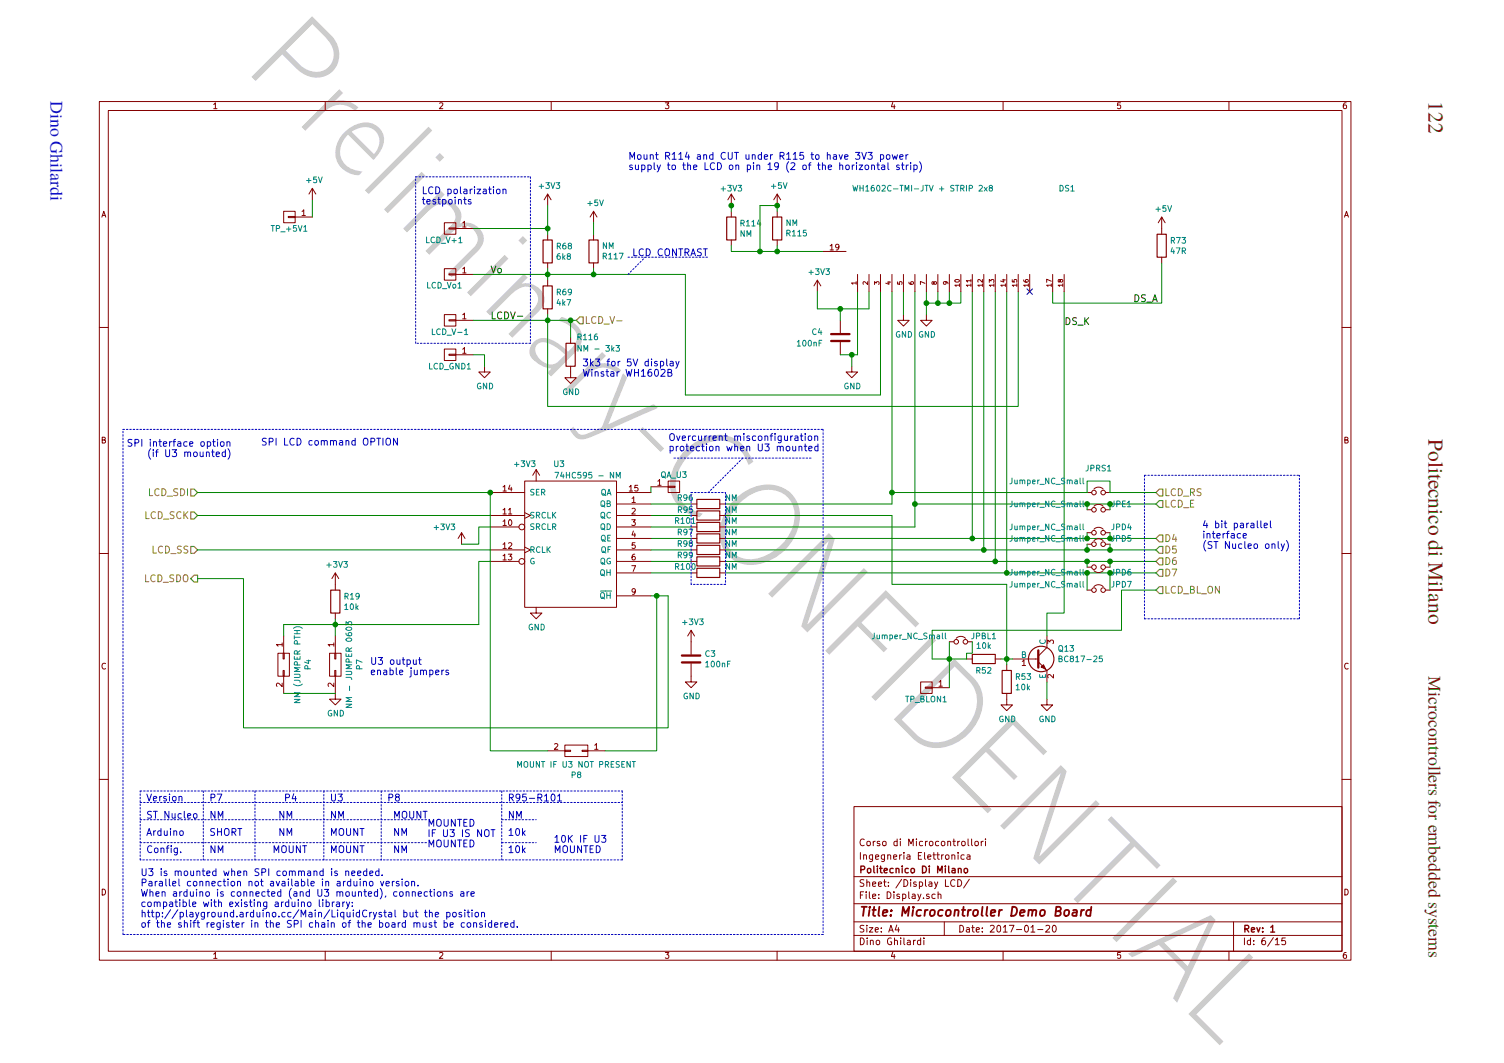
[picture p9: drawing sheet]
<svg xmlns="http://www.w3.org/2000/svg" width="297mm" height="210mm" viewBox="0 0 297 210" stroke-linecap="round" stroke-linejoin="round" font-family="sans-serif">
<defs><g id="words">
<text font-size="25.2" fill="#ccc" x="47.8" y="13.4" transform="rotate(45 47.8 13.4)">Preliminary-CONFIDENTIAL</text>
<text font-size="9.3" fill="#008400" x="55.8" y="44">al</text>
<text font-size="7.7" fill="#840000" x="134.2" y="129.8">1c3</text>
<text font-size="5.6" fill="#008400" x="94.4" y="73.2">::1</text>
<g font-size="4.2" fill="#231f20">
<text x="282.1" y="20" transform="rotate(90 282.1 20)">122</text>
<text x="282.1" y="86.8" transform="rotate(90 282.1 86.8)">Politecnico di Milano</text>
</g>
<text font-size="3.5" fill="#1616ee" x="10" y="20" transform="rotate(90 10 20)">Dino Ghilardi</text>
<text font-size="3.5" fill="#231f20" x="282.1" y="133.5" transform="rotate(90 282.1 133.5)">Microcontrollers for embedded systems</text>
<text font-size="3.2" fill="#0000c2" x="97.8" y="168.3">__i-10k___ -----~-?.~-~~~-~------i</text>
<text font-size="3" fill="#840000" x="170" y="181.3">Title: Mlcrocontroller Demo Board</text>
<text font-size="2.8" fill="#0000c2" x="87.6" y="168.3">u</text>
<text font-size="2.6" fill="#0000c2" x="75.8" y="161.9">___M_Q_UHTM</text>
<text font-size="2.4" fill="#840000" x="245.7" y="184.4">Rev: 1</text>
<text font-size="2.3" fill="#008484" x="160.8" y="106.7">-+-----+-----++-t-r./1!1&quot;&quot;&quot;,cl/c!fm,~&gt;z-i~PB,,-t-&lt;(]D4</text>
<text font-size="2.3" fill="#840000" x="169.9" y="172.7">Polltecnlco DI Milano</text>
<g font-size="2.1" fill="#0000c2">
<text x="55.2" y="165.4">NM</text>
<text x="77.9" y="165.4">NM</text>
</g>
<g font-size="2" fill="#0000c2">
<text x="124.3" y="33.6">supply to the LCD on</text>
<text x="124.3" y="31.6">Mount R114 and CUT under R115 to have 3V3 power</text>
<text x="147.5" y="33.6">pin 19 {2 of the horizontal strip)</text>
<text x="83.3" y="40.3">testpoints</text>
<text x="83.5" y="38.3">LCD polarization</text>
<text x="115.1" y="72.4">3k3 for 5V display</text>
<text x="115.1" y="74.4">Winstar WH1602B</text>
<text x="25.2" y="88.3">SPI interface option</text>
<text x="51.7" y="88">SPI</text>
<text x="56.1" y="88">LCD command OPTION</text>
<text x="132.2" y="89.1">protection when</text>
<text x="149.6" y="89.1">U3 mounted</text>
<text x="29.3" y="90.3">{if U3 mounted)</text>
<text x="237.6" y="104.3">4 bit parallel</text>
<text x="237.6" y="109.1">{ST Nucleo only)</text>
<text x="73.3" y="131.4">U3 output</text>
<text x="73.2" y="133.4">enable jumpers</text>
<text x="28.3" y="158.2">_Version_____ ;</text>
<text x="29" y="165.4">Arduino</text>
<text x="41.5" y="165.4">SHORT</text>
<text x="65.4" y="165.4">MOUNT</text>
<text x="84.6" y="165.4">IF U3 IS NOT</text>
<text x="86.2" y="167.9">O NTED _____</text>
<text x="100.4" y="165.4">10k</text>
<text x="118.8" y="166">3</text>
<text x="28" y="173.1">U3 is mounted when</text>
<text x="50.3" y="173.1">SPI command is needed.</text>
<text x="27.8" y="177.2">When</text>
<text x="27.9" y="179.2">compatible with</text>
<text x="28" y="175.2">Parallel connection</text>
<text x="34.1" y="177.2">arduino is connected</text>
<text x="45.3" y="179.2">existing</text>
<text x="49.1" y="175.2">not available in arduino version.</text>
<text x="54.2" y="179.2">arduino library:</text>
<text x="57" y="177.2">{and</text>
<text x="62.7" y="177.2">U3 mounted), connections</text>
<text x="90.9" y="177.2">are</text>
<text x="27.9" y="183.3">of the shift register in the SPI chain of the board</text>
<text x="28" y="181.3">http://playground.arduino.cc/Main/LiquidCrystal but the position</text>
<text x="81.7" y="183.3">must be considered.</text>
</g>
<g font-size="2">
<text x="224.1" y="59.7">OS</text>
<text x="210.4" y="64.2">DS_K</text>
</g>
<g font-size="2" fill="#008484">
<text x="84.7" y="73.2">LCD~ t~1</text>
<text x="118.8" y="97.9">QA</text>
<text x="103.8" y="102.4">&gt;5RCLK</text>
<text x="121.6" y="104.3">1--'-'------'~~</text>
<text x="141.8" y="104.3">Hi-M</text>
<text x="139.2" y="132.6">100nF</text>
<text x="108.8" y="151.7">IF</text>
</g>
<g font-size="2" fill="#848400">
<text x="28.7" y="102.4">LCD_SCK D---</text>
<text x="230.2" y="111.3">06</text>
<text x="230.2" y="113.9">07</text>
<text x="28.7" y="114.9">LCD_SDO &lt;&gt;---~</text>
<text x="230.2" y="117.2">LCD_BLON</text>
</g>
<g font-size="2" fill="#840000">
<text x="169.8" y="167.2">Corso di Microcontrollori</text>
<text x="169.8" y="169.9">lngegneria</text>
<text x="181.3" y="169.9">Elettronica</text>
<text x="169.8" y="177.7">File: Display.sch</text>
<text x="169.8" y="175.2">Sheet: /Display LCD/</text>
<text x="169.8" y="184.3">Size: A4</text>
<text x="189.4" y="184.2">Date: 2017-01-20</text>
<text x="169.8" y="186.8">Dino Ghi lardi</text>
<text x="245.6" y="186.8">Id: 6/15</text>
</g>
<text font-size="1.9" fill="#008484" x="160.4" y="66.2">C4</text>
<text font-size="1.9" fill="#0000c2" x="237.6" y="106.7">interface</text>
<g font-size="1.8" fill="#008484">
<text x="60.4" y="36.1">+5V</text>
<text x="106.4" y="37.3">+3V3</text>
<text x="116" y="40.7">+5V</text>
<text x="209.3" y="37.8">DS1</text>
<text x="228.2" y="41.8">+5V</text>
<text x="53.5" y="45.7">TP_+5V1</text>
<text x="231.2" y="50.2">47R</text>
<text x="231.3" y="48.2">R73</text>
<text x="85.3" y="66.1">LCD_V-1</text>
<text x="94.2" y="76.9">GND</text>
<text x="166.8" y="76.9">GND</text>
<text x="111.2" y="78">GND</text>
<text x="214.4" y="93.1">JPRS1</text>
<text x="104.7" y="97.9">SER</text>
<text x="85.6" y="104.8">+3V3</text>
<text x="118.6" y="102.2">QB</text>
<text x="118.6" y="111.3">QG</text>
<text x="104.4" y="124.6">GND</text>
<text x="135" y="138.2">GND</text>
<text x="197.3" y="142.7">GND</text>
<text x="205.3" y="142.7">GND</text>
<text x="102.2" y="151.7">MOUNT</text>
<text x="111.1" y="151.7">U3 NOT PRESENT</text>
<text x="112.9" y="153.8">P8</text>
</g>
<text font-size="1.8" fill="#0000c2" x="132.2" y="87.1">Overcurrent misconfiguration</text>
<text font-size="1.8" fill="#840000" x="99.3" y="97.5">1~4</text>
<g font-size="1.7" fill="#008484">
<text x="142.3" y="37.6">+3V3</text>
<text x="152.3" y="37.6">+5V</text>
<text x="157.3" y="68.5">100nF</text>
<text x="101.6" y="92.3">+3V3</text>
<text x="64.5" y="112.2">+3V3</text>
<text x="118.5" y="113.9">QH</text>
<text x="134.8" y="123.5">+3V3</text>
</g>
<text font-size="1.7" fill="#840000" x="124.7" y="113.4">7</text>
<g font-size="1.6" fill="#008484">
<text x="168.4" y="37.7">WH1602C-TMI-JTV +</text>
<text x="187.7" y="37.7">STRIP 2x8</text>
<text x="199.4" y="95.6">Jumper_NC_</text>
<text x="210.7" y="95.6">mall</text>
</g>
</g></defs>
<g fill="none" stroke="#840000" stroke-width=".2">
<path d="M19.6 20.1h247.2v169.5h-247.2zM21.4 21.8h243.6v166h-243.6zM42.2 20.6l.3-.3v1.2M42.2 21.5h.7M64.2 20.1v1.7M86.8 20.4l.5-.1 .2 .3-.7 .9h.7M108.9 20.1v1.7M131.4 20.3h.7l-.4 .4 .4 .1v.5l-.2 .2-.5-.2M153.5 20.1v1.7M176.3 20.2l-.3 .9h.8M176.6 20.7v.8M198.1 20.1v1.7"/>
<path d="M221.3 20.3h-.5l-.1 .5h.5l.1 .5-.2 .2-.4-.2M242.7 20.1v1.7M265.9 20.3h-.4l-.1 .3-.1 .6 .2 .3 .4-.2v-.5l-.4-.1-.2 .3M20.1 42.9l.4-1.2 .4 1.2M20.2 42.5h.6M265.5 42.9l.4-1.2 .4 1.2M265.6 42.5h.6M19.6 64.7h1.8M265 64.7h1.8M20.2 86.9l.5-.1v-.4l-.5-.1v1.2h.4l.2-.4-.2-.2M265.6 86.9l.5-.1 .1-.4-.6-.1v1.2h.5l.2-.4-.3-.2M19.6 109.3h1.8"/>
<path d="M265 109.3h1.8M20.8 131.1a.51 .51 0 0 0-.7 .4 .51 .51 0 0 0 .7 .5M204.5 130.1h.6M205.1 130.7l1.7 1.7M206.8 127.9l-1.7 1.7M266.3 131.1a.51 .51 0 0 0-.7 .4 .51 .51 0 0 0 .7 .5M19.6 153.9h1.8M168.7 159.3h96.3v28.5h-96.3zM265 153.9h1.8M20.2 175.6a.58 .58 0 0 1 .7 .6 .58 .58 0 0 1-.7 .5zM168.7 178.5h96.3M168.7 173.1h96.3"/>
<path d="M265.6 175.6a.58 .58 0 0 1 .7 .6 .58 .58 0 0 1-.7 .5zM42.2 188.4l.3-.3v1.1M42.2 189.2h.7M64.2 187.8v1.8M86.8 188.2l.5-.1 .2 .3-.7 .8h.7M108.9 187.8v1.8M131.4 188.1h.7l-.4 .4 .4 .1v.5l-.2 .1-.5-.1M153.5 187.8v1.8M168.7 184.7h96.3M168.7 182h96.3M176.3 188l-.3 .9h.8M176.6 188.5v.7"/>
<path d="M186.5 182v2.7M198.1 187.8v1.8M221.3 188.1h-.5l-.1 .5h.5l.1 .5-.2 .1-.4-.1M242.7 187.8v1.8M243.6 182v5.8M265.9 188.1h-.4l-.1 .3-.1 .6 .2 .2 .4-.1v-.5l-.4-.1-.2 .2"/>
</g>
<circle cx="205.6" cy="130.1" r="2.52" fill="none" stroke="#840000" stroke-width=".23"/>
<path d="M205.1 128.4v3.4" fill="none" stroke="#840000" stroke-width=".45"/>
<path d="M206.1 131.3l.4 .9-.9-.5z" fill="#840000"/>
<g fill="none" stroke="#840000" stroke-width=".2">
<path d="M108.2 38.3l-.7 1.2M108.8 39.5l-.6-1.2v2.3M87.8 53.1h2.2v2.2h-2.2zM87.8 44h2.2v2.3h-2.2zM88.7 54.1h1.3v.2h-1.3zM88.7 45h1.3v.2h-1.3zM90 54.2h3.4M90 45.1h3.4M91.4 53.1l.3-.3v1.1M91.4 44l.3-.3v1.1M91.4 53.9h.6M91.4 44.8h.6"/>
<path d="M108.2 46.3v1.1M108.2 51.9v1.2M108.2 55.3v1.2M161.4 55.3l-.7 1.2M162.1 56.5l-.7-1.2v2.3M229.4 42.9l-.6 1.1M229.4 50.8v1.1M230.1 44l-.7-1.1v3.4M87.8 62.1h2.2v2.3h-2.2zM87.8 68.9h2.2v2.3h-2.2zM88.7 63.1h1.3v.3h-1.3zM88.7 69.9h1.3v.3h-1.3z"/>
<path d="M90 63.3h3.4M90 70.1h3.4M91.4 62.1l.3-.3v1.2M91.4 68.9l.3-.3v1.2M91.4 63h.6M91.4 69.8h.6M108.2 61v1.1M166 63.3v2.4M166 67.6v2.5M168.2 72.3v1.2h1.2l-1.2 1.1-1.1-1.1h1.1M178.4 62.1v1.2h1.2l-1.2 1.1-1.1-1.1h1.1M183 62.1v1.2h1.1l-1.1 1.1-1.2-1.1h1.2"/>
<path d="M96.8 97.3h6.8M103.6 95h18.2v24.9h-18.2zM105.9 92.7l-.7 1.2M106.6 93.9l-.7-1.2v2.3M121.8 99.5h6.8M121.8 97.3h6.8M124.3 96.1l.3-.3v1.2M124.3 97h.6M124.8 98.4l.4-.3v1.1M124.8 99.2h.7M126 95.8h-.6v.6l.4-.1 .2 .2v.3l-.2 .2-.4-.2M128.6 96.1h3.4"/>
<path d="M129.9 95.8h.7M129.9 95l.4-.3v1.1M132 96h1.3v.2h-1.3zM132 95h2.2v2.3h-2.2zM136.5 99.5h1.1M142.2 99.5h1.1M66.2 113.1l-.7 1.2M66.9 114.3l-.7-1.2v3.4M91.2 105.2l-.7 1.1M91.8 106.3l-.6-1.1v2.3M96.8 101.8h6.8M96.8 108.6h6.8"/>
<path d="M96.8 104.1h5.7M96.8 110.9h5.7M99.3 103.8h.7M99.3 101.5h.7M99.3 108.3h.7M99.3 110.6h.7M99.3 102.9l.4-.3v1.2M99.3 100.7l.4-.3v1.1M99.3 107.5l.4-.3v1.1M99.3 109.7l.4-.3v1.2M100.4 109.4h.7l-.4 .5 .3 .1 .1 .4-.2 .2-.5-.2M100.4 100.7l.3-.3v1.1"/>
<path d="M100.4 101.5h.7M100.4 107.3l.5-.1 .2 .3-.7 .8h.7M100.6 102.7l.1-.1a.55 .55 0 0 1 .4 .6 .55 .55 0 0 1-.5 .5l-.2-.4zM103.6 108l1.2 .6-1.2 .6M105.9 119.9v1.2h1.1l-1.1 1.1-1.1-1.1h1.1M121.8 101.8h6.8M121.8 104.1h6.8M121.8 106.3h6.8M121.8 108.6h6.8M121.8 110.9h6.8M121.8 113.1h6.8M121.8 117.7h6.8"/>
<path d="M124.8 100.5l.5-.1 .2 .3-.7 .8h.7M125.1 104.9l-.3 .7h.7M125.4 109.4h-.2a.71 .71 0 0 0-.2 1.2l.4-.1 .1-.4-.2-.2-.5 .2M125.4 105.3v.7M125.4 107.2h-.5l-.1 .5 .5-.1 .2 .2v.3l-.2 .2-.5-.1M125.5 116.7l-.2 .2h-.4l-.1-.2 .1-.4 .4-.1 .2 .3-.2 .7-.4 .2M136.5 101.8h1.1M136.5 106.3h1.1M136.5 108.6h1.1M136.5 110.9h1.1M136.5 113.1h1.1M142.2 101.8h1.1"/>
<path d="M142.2 106.3h1.1M142.2 108.6h1.1M142.2 110.9h1.1M142.2 113.1h1.1M54.9 129h2.3v4.5h-2.3zM55.7 134.9v.7l-.8-.7-.3 .2 .1 .4M55.7 127.3h-1.1l.3 .3M55.7 127v.6M55.9 129h.2v1.1h-.2zM55.9 132.4h.2v1.1h-.2zM56 125.6v3.4M56 133.5v3.4"/>
<path d="M65.1 129h2.3v4.5h-2.3zM65.9 134.9v.7l-.8-.7-.3 .2 .1 .4M65.9 127.3h-1.1l.3 .3M65.9 127v.6M66.1 129h.2v1.1h-.2zM66.1 132.4h.2v1.1h-.2zM66.2 133.5v4.6h1.2l-1.2 1.1-1.1-1.1h1.1M66.2 121.1v1.1M66.2 125.6v3.4M136.5 131v3.7h1.1l-1.1 1.1-1.1-1.1h1.1M181.8 134.7h2.3v2.2h-2.3zM182.7 135.7h1.4v.2h-1.4z"/>
<path d="M184.1 135.8h3.4M185.5 134.7l.3-.3v1.1M185.5 135.5h.6M190.9 130.1h1.1M196.6 130.1h1.1M198.8 136.9v2.3h1.2l-1.2 1.1-1.1-1.1h1.1M198.8 131.3v1.1M200 130.1h4.5M201.9 130.6l.3-.3v1.1M201.9 131.4h.6M206.1 131.3l.4 .9-.9-.5zM206.8 138.1v1.1h1.1l-1.1 1.1-1.2-1.1h1.2"/>
<path d="M206.8 125.6v2.3M206.8 132.4v2.3M206.9 127.1v-.7l.5 .4 .1-.3 .4-.1 .2 .2-.2 .5M208.1 133.2v.7l-.9-.7-.3 .2 .1 .4M108.2 148.3h3.4M109.5 146.9l.5-.1 .2 .3-.7 .9h.7M111.6 147.1h4.5v2.3h-4.5zM111.6 148.1h1.1v.3h-1.1zM115 148.1h1.1v.3h-1.1zM116.1 148.3h3.4M117.5 148h.6M117.5 147.1l.3-.3v1.2"/>
<circle cx="103.1" cy="104.1" r=".57"/>
<circle cx="103.1" cy="110.9" r=".57"/>
</g>
<g fill="none" stroke="#008484" stroke-width=".2">
<path d="M84.2 46.8v1.1h.6M84.5 55.8v1.1h.5M85.8 46.9a.5 .5 0 0 0-.7 .5 .5 .5 0 0 0 .7 .4M86 55.9a.5 .5 0 0 0-.7 .4 .5 .5 0 0 0 .7 .5M86.3 46.8a.57 .57 0 0 1 .6 .6 .57 .57 0 0 1-.6 .5zM86.5 55.8a.57 .57 0 0 1 .7 .5 .57 .57 0 0 1-.7 .6zM87.2 48h.8M87.4 57h.8M88.1 46.8l.4 1.1 .4-1.1M88.3 55.8l.4 1.1 .4-1.1M89.3 47.5h.8M89.5 56.2l.3-.1 .2 .2-.1 .5-.3 .1-.2-.2z"/>
<path d="M89.7 47.1v.8M90.5 56.1l.3-.3v1.1M90.5 56.9h.6M90.6 47.9h.6M90.6 47.1l.3-.3v1.1M110.1 48.6h.5l.1-.5-.6-.1v1.2M110.1 57.7l.5-.1 .1-.4-.6-.1v1.1M110.3 59.1l-.3 .8h.7M110.3 48.6l.4 .6M110.3 57.7l.4 .5M110.6 50.1l-.4 .1-.2 .4 .1 .6h.5l.1-.2-.1-.4-.4-.1-.2 .2M110.6 59.5v.8"/>
<path d="M111.2 50.1v1.1M111.2 59.2v1.1M111.3 50.8l.3 .4M111.3 59.9l.3 .4M111.6 50.5l-.4 .4M111.6 59.5l-.4 .5M111.7 48h-.2a.71 .71 0 0 0-.1 1.2l.3-.2v-.4l-.3-.1-.3 .2M111.7 57.1h-.2l-.3 .3-.1 .6 .3 .2 .3-.1 .1-.4-.2-.2-.5 .2M112 59.2h.7l-.5 1.1M112.2 50.6l-.2-.3 .4-.2 .3 .2-.1 .2-.6 .3v.2l.2 .2 .5-.2v-.2l-.3-.2M112.4 48.5l-.1-.1v-.3l.3-.1 .3 .2-.1 .2-.6 .3 .1 .3 .1 .2 .5-.2v-.3l-.3-.2M112.9 57.6l-.3 .2-.3-.1v-.5l.3-.1 .3 .2-.1 .7-.2 .2h-.3"/>
<path d="M159.8 53.8h.8M160.2 53.4v.8M161.1 53.1h.7l-.4 .4 .3 .1 .1 .4-.3 .2-.4-.1M162.1 53.1l.3 1.1 .4-1.1M163.1 53.1h.7l-.4 .4 .4 .1v.5l-.2 .1-.5-.1M177.7 65.5a.52 .52 0 0 0-.7 .5 .52 .52 0 0 0 .7 .5v-.4h-.2M178.9 65.5v1.1l-.7-1.1v1.1M179.4 65.5a.57 .57 0 0 1 .6 .5 .57 .57 0 0 1-.6 .6zM182.2 65.5a.52 .52 0 0 0-.6 .5 .52 .52 0 0 0 .6 .5l.1-.4h-.3M183.4 65.5v1.1l-.7-1.1v1.1M183.9 65.5a.57 .57 0 0 1 .7 .5 .57 .57 0 0 1-.7 .6zM109.5 91v.9l.3 .2 .4-.2v-.9"/>
<path d="M109.6 93.3h.7l-.4 1.1M110.6 91h.7l-.4 .4 .4 .1v.5l-.2 .1-.5-.1M111 93.2l-.3 .8h.7M111.2 93.7v.7M111.9 93.3v1.1M111.9 93.8h.6M112.5 93.3v1.1M113.7 93.4a.5 .5 0 0 0-.7 .4 .5 .5 0 0 0 .7 .5M114.7 93.3h-.5l-.1 .5 .2-.1 .4 .1v.5l-.1 .1-.5-.1M115.8 93.8l-.2 .2-.3-.1-.1-.1 .1-.4 .3-.1 .2 .2-.1 .8-.4 .1M116.9 93.3h-.6v.5l.1-.1 .4 .1 .1 .5-.2 .1-.4-.1M118.3 94h.8"/>
<path d="M118.7 99l.2-.1 .5 .1v.6l-.1 .4h-.4l-.2-.1zM118.9 99.8l.6 .3M119.9 99.4h.5v-.4l-.5-.1v1.1h.4l.2-.1 .1-.3-.3-.2M121.2 93.3v1.1l-.7-1.1v1.1M121.7 94.4v-1.1l.4 .8 .4-.8v1.1M130.7 93.3l.2-.1 .4 .1 .1 .6-.1 .3-.4 .1-.2-.2zM130.9 94l.6 .4M131.7 94.3l.4-1.1 .4 1.1M131.8 94h.6M132.6 94.4h.9M133.7 93.2v.9l.3 .2 .4-.2v-.9M134 98.3l.5-.1v-.4l-.5-.1v1.1"/>
<path d="M134.2 98.3l.4 .5M134.8 93.2h.7l-.4 .4 .4 .1v.4l-.2 .2-.5-.1M135.7 98.2l-.2 .2-.4-.1-.1-.1 .1-.4 .4-.1 .2 .2-.1 .6-.1 .3h-.4M136.7 97.7l-.4 .1-.2 .4 .1 .5 .5 .1 .1-.2-.1-.4-.4-.1-.2 .2M144.1 97.7v1.1l-.6-1.1v1.1M144.6 98.8v-1.1l.4 .8 .4-.8v1.1M68.1 119.5l.3-.3v1.2M68.1 117.7h.6v-.4l-.6-.1v1.1M68.4 117.7l.4 .6M69.2 117.5l.3-.3v1.1M69.2 118.3h.7M69.3 119.3l.1-.1a.61 .61 0 0 1 .4 .6 .61 .61 0 0 1-.4 .6 .74 .74 0 0 1-.1-1.1z"/>
<path d="M70.3 119.2v1.2M70.4 119.9l.3 .5M70.7 119.6l-.4 .4M70.9 117.7l-.2 .2-.3-.1-.1-.5 .4-.1 .2 .2v.6l-.2 .2-.3 .1M104.9 108.5h.6v-.4l-.6-.1v1.1M105.1 108.5l.4 .6M105.5 110.3a.51 .51 0 0 0-.7 .5 .51 .51 0 0 0 .7 .4v-.3h-.2M105.5 103.5l-.5-.1-.1 .1v.4l.4 .2 .2 .3-.3 .2-.4-.1M105.9 104h.6v-.5l-.6-.1v1.2M106.2 104l.4 .6M106.6 108.1a.5 .5 0 0 0-.7 .4 .5 .5 0 0 0 .7 .5M107.1 108v1.1h.6"/>
<path d="M107.7 103.5a.5 .5 0 0 0-.7 .5 .5 .5 0 0 0 .7 .4M108 108v1.1M108.2 103.4v1.2h.5M108.2 108.5l.5 .6M108.7 108l-.7 .6M109.1 104l.6-.1v-.4l-.6-.1v1.2M109.4 104l.4 .6M118.6 116.7h2.2M118.7 117.2l.2-.2 .3 .1a.7 .7 0 0 1-.1 1.1l-.4-.2zM118.7 103.6l.2-.2 .5 .2v.6l-.1 .3-.4 .1-.2-.2zM118.8 105.8l.2-.1a.4 .4 0 0 1 .5 .4v.6l-.5 .1-.2-.4zM118.8 117.9l.6 .4"/>
<path d="M118.9 108.1l.2-.1 .4 .1 .1 .6-.2 .3-.3 .1-.2-.2zM118.9 104.3l.6 .4M119 106.6l.6 .3M119 108.8l.7 .4M119.9 117v1.2M119.9 117.6h.6M119.9 103.4a.57 .57 0 0 1 .7 .6 .57 .57 0 0 1-.7 .6zM120 106.2h.4M120.1 108.5h.3M120.5 117v1.2M120.6 105.7h-.6v1.1h.6M120.6 108h-.5v1.1"/>
<path d="M133.4 111.9l.6-.1v-.4l-.6-.1v1.1M133.7 111.9l.4 .5M134 105.1l.5-.1v-.4l-.5-.1v1.1M134 107.3h.5v-.4l-.5-.1v1.1M134 109.6h.5v-.5l-.5-.1v1.2M134 100.7l.5-.1 .1-.4-.6-.1v1.1M134.2 105.1l.4 .5M134.2 107.3l.4 .6M134.2 109.6l.4 .6M134.3 100.7l.3 .5M134.5 112.4h.6M134.5 111.6l.3-.3v1.1"/>
<path d="M135.7 105l-.2 .2-.4-.1-.1-.1 .1-.4 .4-.1 .2 .2-.1 .7-.1 .2h-.4M135.7 107.3l-.2 .2-.4-.1-.1-.1 .1-.4 .4-.1 .2 .2-.1 .6-.1 .2-.4 .1M135.7 109.5l-.2 .2h-.4l-.1-.2 .1-.4 .4-.1 .2 .2-.1 .7-.1 .2-.4 .1M135.7 100.6l-.2 .2-.3-.1-.2-.1 .1-.4 .4-.1 .2 .2v.6l-.2 .3h-.3M135.7 111.4l.1-.1a.6 .6 0 0 1 .4 .6 .6 .6 0 0 1-.4 .5 .74 .74 0 0 1-.1-1zM136.1 104.5h.7l-.5 1.1M136.3 107.3l-.1-.2v-.2l.3-.1 .3 .2-.1 .1-.6 .4 .1 .3 .1 .1 .5-.2v-.2l-.3-.2M136.7 100.1h-.5l-.1 .5 .5-.1 .2 .2v.3l-.2 .2-.5-.1M136.8 109.5l-.3 .2h-.3v-.6l.3-.1 .3 .2-.1 .7-.2 .2-.3 .1M136.8 111.4l.1-.1a.61 .61 0 0 1 .4 .6 .61 .61 0 0 1-.4 .5 .74 .74 0 0 1-.1-1zM144.1 100.1v1.1l-.6-1.1v1.1M144.1 104.5v1.1l-.6-1.1v1.1"/>
<path d="M144.1 106.8v1.1l-.6-1.1v1.1M144.1 109v1.2l-.6-1.2v1.2M144.1 111.3v1.1l-.6-1.1v1.1M144.6 101.2v-1.1l.4 .8 .4-.8v1.1M144.6 105.6v-1.1l.4 .8 .4-.8v1.1M144.6 107.9v-1.1l.4 .8 .4-.8v1.1M144.6 110.2v-1.2l.4 .8 .4-.8v1.2M144.6 112.4v-1.1l.4 .8 .4-.8v1.1M58 135.1a1.31 1.31 0 0 0 1.7 0M58 124.1a1.31 1.31 0 0 1 1.7 0M58.1 138.1h1.2l-1.2 .6h1.2M58.1 129.6v.6h1.2v-.6"/>
<path d="M58.1 125.8h1.2M58.1 125.1h1.2M58.1 124.5h1.2M58.1 134.3h.8l.3 .2 .1 .2M58.1 133.1h1l.2 .2-.1 .4-.1 .1h-1M58.1 125.5v.7M58.7 124.5v.6M58.7 129.8v.4M58.7 131.3v-.5l-.5-.1-.1 .6h1.2M58.7 129.2l-.1-.7h-.4l-.1 .7h1.2M58.7 127.2l-.1-.7h-.4l-.1 .7h1.2M59.3 136.8h-1.2l.8 .4-.8 .4h1.2"/>
<path d="M59.3 131.8h-1.2l.8 .4-.8 .4h1.2M59.3 128.5l-.6 .4M60.6 130.5h.7M60.8 132.1l-.1-.6h-.4l-.1 .6h1.1M60.9 130.3v.7l-.8-.3M68.1 120.4h.6M68.3 133.8h.8l.3 .1 .1 .3M68.3 132.6h1l.2 .2-.1 .3-.1 .1h-1M68.3 125v.2l.3 .3h.7l.2-.2-.1-.3-.4-.1-.2 .2v.2l.2 .2M68.3 123.4v-.6l.5 .3 .1-.3h.5l.1 .2-.1 .4M68.3 139.1h1.2l-1.2 .6h1.2M68.3 129.1v.5h1.2v-.5"/>
<path d="M68.4 124a.55 .55 0 0 1 .6-.2 .55 .55 0 0 1 .4 .5 .55 .55 0 0 1-.6 .2 .55 .55 0 0 1-.4-.5zM68.4 126.1a.55 .55 0 0 1 .7-.2 .55 .55 0 0 1 .3 .6 .68 .68 0 0 1-1.1-.3zM68.9 129.2v.4M68.9 130.7v-.5l-.5-.1-.1 .6h1.2M68.9 128.6l-.1-.6h-.4l-.1 .6h1.2M69 135.5v.9M69.5 137.7h-1.2l.8 .4-.8 .4h1.2M69.5 131.3h-1.2l.8 .3-.8 .4h1.2M69.5 127.9l-.6 .4M71 132.1l-.1-.6h-.4l-.1 .6h1.1M71.5 130.8l-1.1-.5v.8M178.9 137.5h.6"/>
<path d="M179.2 137.5v1.1M179.9 138.1l.5-.1 .1-.4-.6-.1v1.1M180.7 138.7h.9M181.9 138h.5v-.4l-.5-.1v1.1h.4l.2-.4-.2-.2M183 137.5v1.1h.6M184 137.5h.5a.7 .7 0 0 1-.1 1.1l-.5-.2v-.5zM185.8 137.5v1.1l-.7-1.1v1.1M186.3 137.8l.3-.3v1.1M186.3 138.6h.6M192.9 132.4l.6-.1v-.4l-.6-.1v1.1M193 128h.6M193 127.2l.3-.3v1.1"/>
<path d="M193.2 132.4l.3 .5M194.2 127l.1-.1a.61 .61 0 0 1 .4 .6 .61 .61 0 0 1-.4 .5l-.3-.4zM194.6 131.8h-.6v.5l.2-.1 .4 .1v.5l-.2 .1-.4-.1M195.1 131.9l.4-.1 .2 .3-.7 .8h.7M195.2 126.9v1.1M195.3 127.6l.3 .4M195.6 127.3l-.4 .4M200.7 135.4l.3-.3v1.1M200.7 136.2h.6M200.7 133.6h.6v-.5l-.6-.1v1.2M201 133.6l.4 .6M201.9 129.2h.5l.1-.4-.6-.1v1.1h.4l.2-.1 .1-.3-.3-.2"/>
<path d="M201.9 135.2l.1-.1a.61 .61 0 0 1 .4 .6 .61 .61 0 0 1-.4 .5 .74 .74 0 0 1-.1-1zM202.4 133h-.5l-.1 .6 .2-.1 .4 .1v.4l-.2 .2-.4-.2M202.8 133h.7l-.3 .5 .3 .1v.4l-.2 .2-.5-.2M202.9 135.1v1.1M203 135.8l.3 .4M203.3 135.5l-.4 .4M205.3 133.2v.6h1.2v-.6M205.4 126.4a.5 .5 0 0 0 .5 .7 .5 .5 0 0 0 .5-.7M205.9 133.4v.4M209.1 130.1l.5-.1 .1-.4-.6-.1v1.2h.5l.2-.1v-.3l-.3-.2M209.2 127.6l.2-.1h.3a.69 .69 0 0 1-.1 1.1l-.4-.2zM209.3 128.3l.6 .4"/>
<path d="M210.3 128.6h.6M210.3 127.8l.3-.3v1.1M210.9 129.6a.5 .5 0 0 0-.7 .5 .5 .5 0 0 0 .7 .5M211.3 127.5h.7l-.4 .4 .4 .1v.4l-.2 .2-.5-.1M211.6 130l-.2-.1v-.3l.4-.1 .2 .3v.1l-.6 .3v.4l.2 .1 .4-.2v-.3l-.2-.2M212.5 130.7h.6M212.5 129.9l.3-.4v1.2M213.5 129.5h.7l-.5 1.2M214.7 130.2h.8M216 129.6l.4-.1 .2 .4-.7 .8h.7M217.7 129.5h-.6v.6l.2-.1 .4 .1v.5l-.2 .1-.4-.1M65.5 140.3a.52 .52 0 0 0-.7 .5 .52 .52 0 0 0 .7 .5v-.4h-.2"/>
<path d="M66.7 140.3v1.1l-.7-1.1v1.1M67.2 140.3a.57 .57 0 0 1 .6 .5 .57 .57 0 0 1-.6 .6z"/>
</g>
<g fill="none" stroke="#840000" stroke-width=".23">
<path d="M107.3 47.4h1.8v4.5h-1.8zM107.3 56.5h1.8v4.5h-1.8zM228.5 46.3h1.8v4.5h-1.8zM137.6 98.6h4.6v1.8h-4.6zM65.3 116.5h1.8v4.6h-1.8zM137.6 100.9h4.6v1.8h-4.6zM137.6 103.2h4.6v1.8h-4.6zM137.6 105.4h4.6v1.8h-4.6zM137.6 107.7h4.6v1.8h-4.6zM137.6 110h4.6v1.8h-4.6zM137.6 112.2h4.6v1.8h-4.6zM192 129.2h4.6v1.8h-4.6z"/>
<path d="M197.9 132.4h1.8v4.5h-1.8z"/>
</g>
<path d="M37.7 96.6h.6l.7 .7-.7 .6h-.6zM228.3 99.5l.7-.7h.7v1.4h-.7zM229 96.6h.7v1.3h-.7l-.7-.6zM37.7 107.9h.6l.7 .7-.7 .7h-.6zM228.3 116.5l.7-.7h.7v1.4h-.7zM229 110.2h.7v1.3h-.7l-.7-.6zM229 107.9h.7v1.4h-.7l-.7-.7zM229 112.4h.7v1.4h-.7l-.7-.7z" fill="none" stroke="#848400" stroke-width=".23"/>
<path d="M164.1 67.3h3.7M164.1 66h3.7" fill="none" stroke="#840000" stroke-width=".45"/>
<g fill="none" stroke="#848400" stroke-width=".2">
<path d="M29.5 96.5v1.4h.7M31.4 96.6a.55 .55 0 0 0-.7 0 .55 .55 0 0 0-.1 .7l.2 .5 .3 .1 .3-.2M32 96.5a.69 .69 0 0 1 .8 .7 .69 .69 0 0 1-.8 .7zM33 98h1.1M35.1 96.6l-.5-.1-.2 .1v.4l.6 .3 .1 .3-.3 .3-.5-.1M35.7 96.5a.69 .69 0 0 1 .8 .7 .69 .69 0 0 1-.8 .7zM37 96.5v1.4M230.3 96.5v1.4h.6M230.3 98.8v1.3h.6M232.2 96.6a.55 .55 0 0 0-.7 0 .55 .55 0 0 0-.2 .7l.3 .5 .3 .1 .3-.2M232.2 98.9a.55 .55 0 0 0-.7 0 .55 .55 0 0 0-.2 .6l.3 .6h.3l.3-.1M232.7 96.5a.69 .69 0 0 1 .8 .7 .69 .69 0 0 1-.8 .7z"/>
<path d="M232.7 98.8a.69 .69 0 0 1 .8 .7 .69 .69 0 0 1-.8 .6zM233.8 98h1M235.1 97.2l.7-.1v-.5l-.7-.1v1.4M235.1 99.4h.5M235.4 97.2l.5 .7M235.8 98.8h-.7v1.3h.7M237.2 96.6l-.5-.1-.2 .1v.4l.6 .3 .1 .3-.3 .3-.5-.1M30.2 107.8v1.4h.7M32.1 108a.62 .62 0 0 0-.8 .5 .62 .62 0 0 0 .7 .6h.1M32.7 107.8a.69 .69 0 0 1 .8 .7 .69 .69 0 0 1-.8 .7zM33.7 109.3h1.1M35.8 107.9l-.5-.1-.2 .2v.4l.6 .2 .1 .3-.2 .3-.6-.1"/>
<path d="M37.1 107.9l-.5-.1-.2 .2v.4l.6 .2 .1 .3-.3 .3-.5-.1M230.3 107.8a.69 .69 0 0 1 .8 .7 .69 .69 0 0 1-.8 .7zM232.3 107.8h-.7v.7l.6-.1 .1 .7-.2 .1-.5-.1M233.8 100.2h1"/>
</g>
<path d="M97 52.5l.5 1.4 .4-1.4M98.4 53.1l.2-.1 .4 .1v.5l-.1 .2-.3 .1-.2-.1zM226.5 59.7h1M227.6 59.6l.5-1.4 .4 1.4M227.8 59.2h.6M97.2 61.6v1.4h.6M99.1 61.7a.55 .55 0 0 0-.7 0 .55 .55 0 0 0-.1 .7l.2 .5 .3 .1 .3-.2M99.7 61.6a.69 .69 0 0 1 .8 .7 .69 .69 0 0 1-.8 .7zM100.8 61.6l.5 1.4 .4-1.4M102.2 62.4h1" fill="none" stroke="#000" stroke-width=".2"/>
<g fill="none" stroke="#0000c2" stroke-width=".2">
<path d="M238.1 106.7a1.59 1.59 0 0 0 0 2.1M254.1 106.7a1.59 1.59 0 0 1 0 2.1M41.7 157.5l.6-.1 .1-.1v-.4l-.7-.1v1.4M42.9 156.8h.9l-.6 1.4M65.5 156.8v1.1l.2 .3h.3l.2-.3v-1.1M66.8 156.8h.8l-.4 .5 .3 .1v.6l-.1 .2-.6-.2M76.8 157.5l.6-.1 .2-.1-.1-.4-.7-.1v1.4M78.4 157.4l-.3-.3 .1-.2 .2-.1 .4 .1 .1 .2-.1 .2-.4 .1-.3 .2v.3l.3 .3 .4-.1 .1-.2v-.3l-.3-.2M29.9 160.3l-.5-.1-.2 .1v.4l.6 .3 .1 .3-.2 .3-.6-.1M30.3 160.2h.8M30.7 160.2v1.4M33.4 160.2v1.4l-.8-1.4v1.4"/>
<path d="M34 160.7l.1 .8 .3 .1 .2-.2M34.6 160.7v.9M35.8 160.7h-.4l-.2 .2 .1 .6h.5M36.4 160.2v1.2l.2 .2M37.1 161.1l.6-.1-.1-.3h-.4l-.1 .1v.7h.5M38.3 160.8l.2-.1 .4 .1-.1 .7-.3 .1-.2-.2zM66.2 160.2v1.4l-.7-1.4v1.4M66.9 161.6v-1.4l.5 1 .4-1v1.4M84.7 167.2v-1.3l.5 .9 .5-.9v1.3M86.3 162l.3-.2a.47 .47 0 0 1 .5 .4v.5a.45 .45 0 0 1-.4 .5 .45 .45 0 0 1-.5-.5zM87.7 161.8v1.1l.3 .3 .4-.1 .1-.2v-1.1M89.9 161.8v1.4l-.8-1.4v1.4"/>
<path d="M90.4 161.8h.8M90.8 161.8v1.4M91.6 162.4h.5M92.2 161.8h-.6v1.4h.6M92.8 161.8a.69 .69 0 0 1 .8 .7 .69 .69 0 0 1-.8 .7z"/>
</g>
<path d="M198.8 115.4v15.9M197.7 130.1h2.3" fill="none" stroke="#008400" stroke-width=".2"/>
<circle cx="198.8" cy="130.1" r=".45" fill="#008400"/>
<circle cx="198.8" cy="130.1" r=".45" fill="none" stroke="#008400" stroke-width=".23"/>
<path d="M161.4 57.6v3.4h10.2v-3.4M166 61v2.3M184.1 130.1h6.8M206.8 134.7v3.4" fill="none" stroke="#008400" stroke-width=".2"/>
<circle cx="166" cy="61" r=".45" fill="#008400"/>
<circle cx="166" cy="61" r=".45" fill="none" stroke="#008400" stroke-width=".23"/>
<g fill="none" stroke="#008400" stroke-width=".2">
<path d="M169.4 57.6v12.5h-3.4M173.9 57.6v20.4M176.2 57.6v41.9M178.4 57.6v4.5M180.7 57.6v46.5M192 57.6v48.7M194.3 57.6v51M196.6 57.6v53.3M198.8 57.6v55.5M176.2 97.3h38.5M180.7 99.5h47.6M56 123.3h38.6"/>
<path d="M66.2 122.2v3.4"/>
</g>
<circle cx="66.2" cy="123.3" r=".45" fill="#008400"/>
<circle cx="66.2" cy="123.3" r=".45" fill="none" stroke="#008400" stroke-width=".23"/>
<path d="M93.4 54.2h42v23.8M108.2 53.1v2.2M96.8 110.9h-2.2v12.4" fill="none" stroke="#008400" stroke-width=".2"/>
<circle cx="108.2" cy="54.2" r=".45" fill="#008400"/>
<circle cx="108.2" cy="54.2" r=".45" fill="none" stroke="#008400" stroke-width=".23"/>
<path d="M135.4 78h38.5M39 97.3h57.8M39 101.8h57.8M39 108.6h57.8M128.6 117.7h3.4M128.6 104.1h7.9" fill="none" stroke="#008400" stroke-width=".2"/>
<circle cx="180.7" cy="99.5" r=".45" fill="#008400"/>
<circle cx="180.7" cy="99.5" r=".45" fill="none" stroke="#008400" stroke-width=".23"/>
<path d="M129.7 117.7v30.6h-10.2" fill="none" stroke="#008400" stroke-width=".2"/>
<circle cx="129.7" cy="117.7" r=".45" fill="#008400"/>
<circle cx="129.7" cy="117.7" r=".45" fill="none" stroke="#008400" stroke-width=".23"/>
<path d="M96.8 97.3v51h11.4" fill="none" stroke="#008400" stroke-width=".2"/>
<circle cx="96.8" cy="97.3" r=".45" fill="#008400"/>
<circle cx="96.8" cy="97.3" r=".45" fill="none" stroke="#008400" stroke-width=".23"/>
<circle cx="194.3" cy="108.6" r=".45" fill="#008400"/>
<circle cx="194.3" cy="108.6" r=".45" fill="none" stroke="#008400" stroke-width=".23"/>
<circle cx="196.6" cy="110.9" r=".45" fill="#008400"/>
<circle cx="196.6" cy="110.9" r=".45" fill="none" stroke="#008400" stroke-width=".23"/>
<circle cx="198.8" cy="113.1" r=".45" fill="#008400"/>
<circle cx="198.8" cy="113.1" r=".45" fill="none" stroke="#008400" stroke-width=".23"/>
<path d="M128.6 101.8h7.9" fill="none" stroke="#008400" stroke-width=".2"/>
<circle cx="187.5" cy="130.1" r=".45" fill="#008400"/>
<circle cx="187.5" cy="130.1" r=".45" fill="none" stroke="#008400" stroke-width=".23"/>
<path d="M108.2 40.6v5.7M183 57.6v4.5M189.8 57.6v2.3h-6.8M210.2 57.6v63.5h-3.4v4.5M229.4 51.9v8h-21.5v-2.3" fill="none" stroke="#008400" stroke-width=".2"/>
<circle cx="183" cy="59.9" r=".45" fill="#008400"/>
<circle cx="183" cy="59.9" r=".45" fill="none" stroke="#008400" stroke-width=".23"/>
<path d="M187.5 57.6v2.3" fill="none" stroke="#008400" stroke-width=".2"/>
<circle cx="187.5" cy="59.9" r=".45" fill="#008400"/>
<circle cx="187.5" cy="59.9" r=".45" fill="none" stroke="#008400" stroke-width=".23"/>
<path d="M185.2 57.6v2.3" fill="none" stroke="#008400" stroke-width=".2"/>
<circle cx="185.2" cy="59.9" r=".45" fill="#008400"/>
<circle cx="185.2" cy="59.9" r=".45" fill="none" stroke="#008400" stroke-width=".23"/>
<path d="M168.2 70.1v2.2" fill="none" stroke="#008400" stroke-width=".2"/>
<circle cx="168.2" cy="70.1" r=".45" fill="#008400"/>
<circle cx="168.2" cy="70.1" r=".45" fill="none" stroke="#008400" stroke-width=".23"/>
<path d="M201.1 57.6v22.7h-92.9v-18.2M93.4 63.3h20.4" fill="none" stroke="#008400" stroke-width=".2"/>
<circle cx="108.2" cy="63.3" r=".45" fill="#008400"/>
<circle cx="108.2" cy="63.3" r=".45" fill="none" stroke="#008400" stroke-width=".23"/>
<path d="M93.4 45.1h14.8" fill="none" stroke="#008400" stroke-width=".2"/>
<circle cx="108.2" cy="45.1" r=".45" fill="#008400"/>
<circle cx="108.2" cy="45.1" r=".45" fill="none" stroke="#008400" stroke-width=".23"/>
<path d="M27.7 158.5h95.2M40.2 156.2v13.6M50.4 156.2v13.6M75.3 156.2v13.6M27.7 161.9h56.7" fill="none" stroke="#0000c2" stroke-width=".2" stroke-dasharray=".3 .4"/>
<path d="M128.6 96.1v1.2M143.3 99.5h32.9M143.3 101.8h32.9M187.5 126.7v9.1" fill="none" stroke="#008400" stroke-width=".2"/>
<circle cx="176.2" cy="97.3" r=".45" fill="#008400"/>
<circle cx="176.2" cy="97.3" r=".45" fill="none" stroke="#008400" stroke-width=".23"/>
<g fill="none" stroke="#008400" stroke-width=".2">
<path d="M144.4 40.6v1.1M144.4 48.5v1.2h18.2M153.5 48.5v1.2M128.6 99.5h7.9M39 114.3h9.1v29.4h83.9v-26M96.8 104.1h-2.2v3.4h-3.4M128.6 106.3h7.9M128.6 108.6h7.9M128.6 110.9h7.9M128.6 113.1h7.9M143.3 106.3h85M143.3 108.6h85"/>
<path d="M143.3 110.9h85M143.3 113.1h85M143.3 104.1h37.4M176.2 101.8v13.6h22.6M228.3 116.5h-6.8v8h-37.4v5.6M56 123.3v2.3M56 136.9h10.2"/>
</g>
<g fill="none" stroke="#0000c2" stroke-width=".2" stroke-dasharray=".3 .4">
<path d="M82.1 34.9h22.7M104.8 34.9v32.9M124 54.2l3.4-3.4M124 50.8h15.9M82.1 67.8v-32.9M104.8 67.8h-22.7M24.3 84.8h138.3M133.1 90.5h27.2M136.5 97.3h6.8M143.3 97.3v18.1M146.7 90.5l-6.8 6.8M162.6 84.8v99.7"/>
<path d="M226 93.9h30.6M226 93.9v28.3M136.5 115.4v-18.1M143.3 115.4h-6.8M226 122.2h30.6M256.6 122.2v-28.3M27.7 156.2h95.2M99.1 156.2v13.6M122.9 156.2v13.6M27.7 169.8v-13.6M27.7 166.4h56.7M122.9 169.8h-95.2"/>
<path d="M24.3 184.5v-99.7M162.6 184.5h-138.3"/>
</g>
<path d="M115.8 62.5v1.4h.6M117.7 62.6a.55 .55 0 0 0-.7 0 .55 .55 0 0 0-.2 .7l.3 .5 .3 .1 .3-.2M118.2 62.5a.69 .69 0 0 1 .9 .7 .69 .69 0 0 1-.9 .7zM119.3 64h1M120.5 62.5l.4 1.4 .5-1.4M121.8 63.3h1" fill="none" stroke="#848400" stroke-width=".2"/>
<path d="M113.8 63.3l.7-.7h.7v1.3h-.7z" fill="none" stroke="#848400" stroke-width=".23"/>
<path d="M202.8 57l1.1 1.1M203.9 57l-1.1 1.1" fill="none" stroke="#000084" stroke-width=".2"/>
<g fill="none" stroke="#0000c2" stroke-width=".2">
<path d="M125.2 49.1v1.4h.6M127.1 49.2a.55 .55 0 0 0-.7 .1 .55 .55 0 0 0-.2 .6l.3 .5 .3 .1 .3-.1M127.6 49.1a.69 .69 0 0 1 .8 .7 .69 .69 0 0 1-.8 .7zM130.8 49.2a.62 .62 0 0 0-.8 .6 .62 .62 0 0 0 .8 .6M131.4 49.3l.3-.2 .4 .1a.89 .89 0 0 1-.2 1.3 .47 .47 0 0 1-.6-.5zM133.6 49.1v1.4l-.8-1.4v1.4M134 49.1h.8M134.4 49.1v1.4M135.3 49.8h.6l.2-.2-.1-.4-.7-.1v1.4M135.6 49.8l.5 .7M136.4 50.5l.5-1.4 .5 1.4M136.6 50.1h.6"/>
<path d="M138.5 49.2l-.5-.1-.3 .3 .1 .3 .7 .3v.4l-.2 .1-.6-.1M138.9 49.1h.8M139.3 49.1v1.4M100.6 157.5l.6-.1 .2-.1-.1-.4-.7-.1v1.4M100.9 157.5l.5 .7M102.7 157.4l-.3 .2h-.4l-.1-.2 .1-.5 .4-.1 .3 .3-.2 .9-.5 .2M103.9 156.8h-.6l-.1 .6h.7v.6l-.2 .2-.5-.2M104.6 157.6h1M106.2 157.5l.7-.1 .1-.1v-.4l-.8-.1v1.4M106.6 157.5l.4 .7M107.5 157.2l.4-.4v1.4M107.5 158.2h.8"/>
<path d="M109 156.9l.2-.1a.73 .73 0 0 1 .4 .7 .73 .73 0 0 1-.4 .7l-.2-.2-.2-.4zM110.1 158.2h.8M110.1 157.2l.4-.4v1.4M30 167.1a.62 .62 0 0 0-.9 .6 .62 .62 0 0 0 .8 .6l.1-.1M30.6 167.6l.1-.1 .5 .1-.1 .7-.4 .1-.1-.2zM31.8 167.6l.5-.1 .1 .9M31.8 167.5v.9M32.8 167.5h.6M33.4 167l-.4 .2v1.2M33.8 167v.1M33.8 167.5v.9M35 167.5v1l-.2 .3h-.4"/>
<path d="M35 167.5h-.4l-.2 .2 .1 .6h.5M35.7 168.2v.2M65.5 168.4v-1.4l.4 1 .5-1v1.4M67 167.2l.3-.2a.47 .47 0 0 1 .6 .5v.4a.45 .45 0 0 1-.5 .5 .45 .45 0 0 1-.4-.5zM68.4 167v1.1l.3 .3 .4-.1 .1-.2v-1.1M70.6 167v1.4l-.7-1.4v1.4M71.1 167h.8M71.5 167v1.4"/>
</g>
<path d="M143.5 42.9h1.8v4.5h-1.8zM152.6 42.9h1.8v4.5h-1.8z" fill="none" stroke="#840000" stroke-width=".23"/>
<path d="M144.4 38.3l-.7 1.2M145.1 39.5l-.7-1.2v2.3M153.5 38.3l-.7 1.2M154.2 39.5l-.7-1.2v2.3M144.4 41.7v1.2M144.4 47.4v1.1M153.5 41.7v1.2M153.5 47.4v1.1" fill="none" stroke="#840000" stroke-width=".2"/>
<g fill="none" stroke="#008484" stroke-width=".2">
<path d="M146.3 44.1l.6-.1v-.4l-.6-.1v1.1M146.6 44.1l.4 .5M147 45.6v1.1l-.6-1.1v1.1M147.4 43.8l.3-.3v1.1M147.4 44.6h.7M147.5 46.7v-1.1l.4 .8 .4-.8v1.1M148.5 43.8l.3-.3v1.1M148.5 44.6h.6M149.8 43.4l-.2 .8h.7M150.1 43.9v.7M155.4 46.1l.5-.1 .1-.4-.6-.1v1.1M155.7 46.1l.4 .5"/>
<path d="M156.1 43.4v1.1l-.7-1.1v1.1M156.5 46.6h.6M156.5 45.8l.3-.3v1.1M156.6 44.5v-1.1l.4 .8 .3-.8v1.1M157.6 46.6h.6M157.6 45.8l.3-.3v1.1M159.2 45.5h-.5l-.1 .5 .2-.1 .4 .1v.5l-.1 .1-.5-.1"/>
</g>
<circle cx="144.4" cy="40.6" r=".45" fill="#008400"/>
<circle cx="144.4" cy="40.6" r=".45" fill="none" stroke="#008400" stroke-width=".23"/>
<circle cx="153.5" cy="49.7" r=".45" fill="#008400"/>
<circle cx="153.5" cy="49.7" r=".45" fill="none" stroke="#008400" stroke-width=".23"/>
<path d="M116.3 47.4h1.8v4.5h-1.8z" fill="none" stroke="#840000" stroke-width=".23"/>
<path d="M117.2 46.3v1.1M117.2 51.9v1.2" fill="none" stroke="#840000" stroke-width=".2"/>
<path d="M119.1 50.6l.6-.1v-.4l-.6-.1v1.1M119.4 50.6l.4 .5M119.8 47.9v1.2l-.6-1.2v1.2M120.2 51.1h.7M120.2 50.3l.3-.3v1.1M120.3 49.1v-1.2l.4 .8 .4-.8v1.2M121.3 50.3l.3-.3v1.1M121.3 51.1h.6M122.3 50h.8l-.5 1.1" fill="none" stroke="#008484" stroke-width=".2"/>
<path d="M117.2 53.1v1.1" fill="none" stroke="#008400" stroke-width=".2"/>
<circle cx="117.2" cy="54.2" r=".45" fill="#008400"/>
<circle cx="117.2" cy="54.2" r=".45" fill="none" stroke="#008400" stroke-width=".23"/>
<path d="M117.2 41.7l-.7 1.2M117.9 42.9l-.7-1.2v2.3M112.7 66.7v1.1M112.7 72.3v1.2" fill="none" stroke="#840000" stroke-width=".2"/>
<path d="M117.2 44v2.3M112.7 63.3v3.4" fill="none" stroke="#008400" stroke-width=".2"/>
<path d="M111.8 67.8h1.8v4.5h-1.8z" fill="none" stroke="#840000" stroke-width=".23"/>
<g fill="none" stroke="#008484" stroke-width=".2">
<path d="M114.1 66.5h.6v-.4l-.6-.1v1.1M114.4 66.5l.4 .6M114.8 68.2v1.2l-.7-1.2v1.2M115.2 66.3l.3-.3v1.1M115.2 67.1h.7M115.3 69.4v-1.2l.4 .8 .4-.8v1.2M116.3 67.1h.7M116.3 66.3l.3-.3v1.1M117.5 68.9h.8M117.9 66h-.3l-.2 .5v.5h.5v-.5l-.3-.1-.2 .2M119.7 68.2h.7l-.4 .5 .3 .1 .1 .3-.3 .3-.4-.2M120.8 68.2v1.2"/>
<path d="M120.9 68.9l.4 .5M121.3 68.6l-.5 .4M121.6 68.2h.8l-.4 .5 .3 .1 .1 .3-.3 .3-.5-.2"/>
</g>
<circle cx="112.7" cy="63.3" r=".45" fill="#008400"/>
<circle cx="112.7" cy="63.3" r=".45" fill="none" stroke="#008400" stroke-width=".23"/>
<g fill="none" stroke="#840000" stroke-width=".2">
<path d="M162.6 49.7h4.5M163.9 48.5l.4-.3v1.2M163.9 49.4h.7M165.7 48.7l-.2 .2h-.4v-.6l.4-.1 .2 .3-.1 .6-.1 .2-.4 .1M169.1 55.9h-.9l.2 .2M169.1 55.6v.5M169.4 54.2v3.4M171.4 55.6v.6l-.7-.6-.2 .2v.3M171.6 54.2v3.4M172.7 56.2v-.6l.4 .3 .1-.3 .3 .1v.5M173.9 54.2v3.4M175.3 55.7h.6"/>
<path d="M175.6 55.6v.5l-.7-.2M176.2 54.2v3.4M177.3 55.7v.4h.4l-.1-.4h.5v.4M178.4 54.2v3.4M179.5 55.7l.2 .4h.5l.2-.1-.1-.3h-.4v.3l.1 .1M180.7 54.2v3.4M182.7 56l-.9-.4v.6M183 54.2v3.4M184.4 55.8l.2-.2 .3 .1v.3a.32 .32 0 0 1-.4 .1 .32 .32 0 0 1-.1-.4l-.1-.1a.27 .27 0 0 0-.3 .3 .27 .27 0 0 0 .2 .2l.2-.1M185.2 54.2v3.4M186.7 55.6l.2 .2-.2 .3h-.3l-.1-.3a.57 .57 0 0 1 .9 .1v.1M187.5 54.2v3.4"/>
<path d="M188.7 55.3a.44 .44 0 0 1 .5-.2 .44 .44 0 0 1 .2 .5 .43 .43 0 0 1-.5 .2 .43 .43 0 0 1-.2-.5zM189.5 56.3h-.9l.2 .3M189.5 56v.6M189.8 54.2v3.4M191.8 56.3h-.9l.2 .3M191.8 55.4h-.9l.2 .3M191.8 55.2v.5M191.8 56v.6M192 54.2v3.4M194 56.3h-.9l.3 .3M194 56v.6M194 55.2v.6l-.6-.6-.3 .2 .1 .3"/>
<path d="M194.3 54.2v3.4M195.4 55.8v-.6l.3 .3 .2-.3h.3v.6M196.3 56.3h-.9l.2 .3M196.3 56v.6M196.6 54.2v3.4M197.9 55.3h.7M198.2 55.1v.6l-.6-.2M198.6 56.3h-.9l.2 .3M198.6 56v.6M198.8 54.2v3.4M199.9 55.2v.5h.4v-.4l.4-.1v.5M200.8 56.3h-.9l.3 .3"/>
<path d="M200.8 56v.6M201.1 54.2v3.4M202.2 55.3v.1a.56 .56 0 0 0 .9 .1l-.1-.3h-.3l-.2 .2 .2 .3M203.1 56.3h-.9l.2 .3M203.1 56v.6M203.4 54.2v3.4M207.6 55.5l-.9-.4v.7M207.6 56.3h-.9l.3 .3M207.6 56v.6M207.9 54.2v3.4M209.4 55.4l.1-.2h.3v.4a.32 .32 0 0 1-.4 .1 .32 .32 0 0 1-.1-.4l-.2-.1-.1 .3 .1 .2 .3-.2M209.9 56.3h-.9l.2 .3"/>
<path d="M209.9 56v.6M210.2 54.2v3.4M112.7 73.5v1.1h1.1l-1.1 1.1-1.1-1.1h1.1"/>
</g>
<path d="M78.7 167v1.4l-.8-1.4v1.4M79.4 168.4v-1.4l.4 1 .5-1v1.4M101.4 160.2v1.4l-.8-1.4v1.4M102 161.6v-1.4l.5 1 .4-1v1.4M113 165l-.7 .7M115.3 165.6h.5" fill="none" stroke="#0000c2" stroke-width=".2"/>
<path d="M99.1 161.9h6.8M99.1 166.4h6.8" fill="none" stroke="#0000c2" stroke-width=".2" stroke-dasharray=".3 .4"/>
<path d="M150.1 40.6v9.1M153.5 40.6v1.1" fill="none" stroke="#008400" stroke-width=".2"/>
<circle cx="150.1" cy="49.7" r=".45" fill="#008400"/>
<circle cx="150.1" cy="49.7" r=".45" fill="none" stroke="#008400" stroke-width=".23"/>
<circle cx="153.5" cy="40.6" r=".45" fill="#008400"/>
<circle cx="153.5" cy="40.6" r=".45" fill="none" stroke="#008400" stroke-width=".23"/>
<path d="M150.1 40.6h3.4M214.7 97.3v-2.3h4.5v2.3h9.1M219.2 99.5v1.2" fill="none" stroke="#008400" stroke-width=".2"/>
<path d="M64 156.2v13.6" fill="none" stroke="#0000c2" stroke-width=".2" stroke-dasharray=".3 .4"/>
<g fill="none" stroke="#0000c2" stroke-width=".2">
<path d="M56.4 157.5l.6-.1 .2-.1-.1-.4-.7-.1v1.4M58 156.7l-.3 1h.8M58.4 157.3v.9M42.4 167v1.4l-.7-1.4v1.4M42.4 160.2v1.4l-.7-1.4v1.4M43.1 168.4v-1.4l.5 1 .4-1v1.4M43.1 161.6v-1.4l.5 1 .4-1v1.4M54.1 168.4v-1.4l.5 1 .4-1v1.4M55.7 167.2l.3-.2a.47 .47 0 0 1 .5 .5v.4a.45 .45 0 0 1-.4 .5 .45 .45 0 0 1-.5-.5zM56 160.2v1.4l-.7-1.4v1.4M56.7 161.6v-1.4l.5 1 .4-1v1.4M57.1 167v1.1l.3 .3 .4-.1 .1-.2v-1.1"/>
<path d="M59.3 167v1.4l-.8-1.4v1.4M59.8 167h.8M60.2 167v1.4"/>
</g>
<g fill="none" stroke="#840000" stroke-width=".2">
<path d="M214.7 97.3h.9M216.1 96.6a1.29 1.29 0 0 1 1.8 0M216.1 100a1.29 1.29 0 0 1 1.8 0M218.3 97.3h.9M214.7 100.7h.9M218.3 100.7h.9"/>
<circle cx="216.1" cy="97.3" r=".45"/>
<circle cx="217.9" cy="97.3" r=".45"/>
<circle cx="216.1" cy="100.7" r=".45"/>
<circle cx="217.9" cy="100.7" r=".45"/>
</g>
<g fill="none" stroke="#008484" stroke-width=".2">
<path d="M199.9 98.9l-.1 1-.4 .2M200.4 99.3l.1 .7h.4M200.9 99.3v.8M201.4 99.4h.5v.7M201.4 99.3v.8M201.9 99.5l.2-.2 .2 .1 .1 .7M203.9 99.7l.6-.1-.1-.2-.3-.1-.2 .2 .1 .5h.4M205 99.3v.8M205.3 99.3l-.3 .2M207.2 98.9v1.2l-.7-1.2v1.2M208.4 99a.5 .5 0 0 0-.8 .5 .5 .5 0 0 0 .8 .5M210.3 94.5l-.5-.1-.1 .1v.3l.5 .3 .1 .2-.2 .2h-.5"/>
<path d="M210.3 99l-.5-.1-.1 .1v.4l.5 .2 .1 .3-.2 .2-.5-.1M210.8 99.4h.4l.1 .7M210.8 99.3v.8M211.3 99.5l.1-.2 .3 .1 .1 .7M212.3 99.4h.4l.1 .7M212.8 99.6l-.6 .2 .2 .3 .4-.1M213.3 98.9v1l.2 .2M213.9 98.9v1l.2 .2M220 98.9v1l-.4 .2M220.6 99.5h.5l.1-.5-.6-.1v1.2M221.7 99.5h.4M222.2 98.9h-.5v1.2h.5"/>
<path d="M222.7 99.3l.3-.4v1.2M203 100h.4v-.6h-.4v1.1M205.4 100.2h.8M208.6 100.2h.8M222.7 100.1h.6"/>
</g>
<circle cx="219.2" cy="99.5" r=".45" fill="#008400"/>
<circle cx="219.2" cy="99.5" r=".45" fill="none" stroke="#008400" stroke-width=".23"/>
<path d="M214.7 99.5v1.2" fill="none" stroke="#008400" stroke-width=".2"/>
<circle cx="214.7" cy="99.5" r=".45" fill="#008400"/>
<circle cx="214.7" cy="99.5" r=".45" fill="none" stroke="#008400" stroke-width=".23"/>
<g fill="none" stroke="#840000" stroke-width=".2">
<path d="M214.7 112h.9M214.7 116.5h.9M216.1 104.5a1.29 1.29 0 0 1 1.8 0M216.1 115.8a1.29 1.29 0 0 1 1.8 0M216.1 112.7a1.29 1.29 0 0 0 1.8 0M218.3 112h.9M218.3 116.5h.9"/>
<circle cx="216.1" cy="116.5" r=".45"/>
<circle cx="216.1" cy="112" r=".45"/>
<circle cx="217.9" cy="116.5" r=".45"/>
<circle cx="217.9" cy="112" r=".45"/>
</g>
<g fill="none" stroke="#008484" stroke-width=".2">
<path d="M199.9 103.5l-.1 .9-.4 .2M199.9 112.4l-.1 1-.4 .2M199.9 114.8l-.1 1-.4 .1M200.4 103.9l.1 .7 .4-.1M200.4 112.8l.1 .7 .4-.1M200.4 115.2l.1 .7 .4-.1M200.9 103.9v.7M200.9 112.8v.8M200.9 115.2v.7M201.4 104l.5-.1v.7M201.4 112.9h.5v.7M201.4 115.3l.5-.1v.7"/>
<path d="M201.4 103.9v.7M201.4 112.8v.8M201.4 115.2v.7M201.9 104l.2-.1h.2l.1 .7M201.9 113l.2-.2 .2 .1 .1 .7M201.9 115.3l.2-.1h.2l.1 .7M203 103.9h.3l.2 .2-.1 .5h-.4M203 112.9l.3-.1 .2 .2-.1 .5h-.4M203 115.2h.3l.2 .2-.1 .5h-.4M203 103.9v1.1M203 112.8v1.1M203 115.2v1.1"/>
<path d="M203.9 104.2l.6-.1-.1-.2h-.3l-.2 .1 .1 .6h.4M203.9 113.2l.6-.1-.1-.2-.3-.1-.2 .2 .1 .5h.4M203.9 115.5h.6l-.1-.3h-.3l-.2 .1 .1 .6h.4M205 103.9v.7M205 112.8v.8M205 115.2v.7M205.3 103.9l-.3 .2M205.3 112.8l-.3 .2M205.3 115.2l-.3 .2M205.4 113.7h.8M205.4 116h.8M207.2 103.5v1.1l-.7-1.1v1.1"/>
<path d="M207.2 112.4v1.2l-.7-1.2v1.2M207.2 114.8v1.1l-.7-1.1v1.1M208.4 103.6a.5 .5 0 0 0-.8 .4 .5 .5 0 0 0 .8 .5M208.4 112.5a.5 .5 0 0 0-.8 .5 .5 .5 0 0 0 .8 .4M208.4 114.9a.5 .5 0 0 0-.8 .5 .5 .5 0 0 0 .8 .4M208.6 113.7h.8M208.6 116h.8M210.3 103.5h-.5l-.1 .1v.3l.5 .2 .1 .3-.2 .2h-.5M210.3 112.5l-.5-.1-.1 .1v.4l.5 .2 .1 .3-.2 .2-.5-.1M210.3 114.9l-.5-.1-.1 .1v.3l.5 .3 .1 .2-.2 .2h-.5M210.8 104l.4-.1 .1 .7M210.8 112.9h.4l.1 .7"/>
<path d="M210.8 115.3l.4-.1 .1 .7M210.8 103.9v.7M210.8 112.8v.8M210.8 115.2v.7M211.3 104l.1-.1h.3l.1 .7M211.3 113l.1-.2 .3 .1 .1 .7M211.3 115.3l.1-.1h.3l.1 .7M212.3 103.9h.4l.1 .7M212.3 112.9h.4l.1 .7M212.3 115.2h.4l.1 .7M212.8 104.1l-.6 .2 .2 .3h.4M212.8 113.1l-.6 .2 .2 .3 .4-.1"/>
<path d="M212.8 115.5l-.6 .2 .2 .2h.4M213.3 103.5v.9l.2 .2M213.3 112.4v1l.2 .2M213.3 114.8v1l.2 .1M213.9 103.5v.9l.2 .2M213.9 112.4v1l.2 .2M213.9 114.8v1l.2 .1M220 103.5v.8l-.2 .3h-.3M220 112.4v.8l-.2 .3-.3 .1M220 114.8v.8l-.2 .3h-.3M220.5 104.1l.6-.1v-.4l-.6-.1v1.1M220.5 113l.6-.1v-.4l-.6-.1v1.2"/>
<path d="M220.5 115.4l.6-.1v-.4l-.6-.1v1.1M221.7 103.5a.57 .57 0 0 1 .6 .5 .57 .57 0 0 1-.6 .6zM221.7 112.4a.57 .57 0 0 1 .6 .6 .57 .57 0 0 1-.6 .6zM221.7 114.8a.57 .57 0 0 1 .6 .6 .57 .57 0 0 1-.6 .5zM222.7 114.8h.7l-.5 1.1M223 103.4l-.3 .8h.7M223.3 112.4h-.2a.71 .71 0 0 0-.2 1.2l.4-.1 .1-.4-.2-.2-.5 .2M223.3 103.9v.7"/>
</g>
<path d="M214.7 113.1v3.4" fill="none" stroke="#008400" stroke-width=".2"/>
<circle cx="214.7" cy="113.1" r=".45" fill="#008400"/>
<circle cx="214.7" cy="113.1" r=".45" fill="none" stroke="#008400" stroke-width=".23"/>
<path d="M219.2 113.1v3.4" fill="none" stroke="#008400" stroke-width=".2"/>
<circle cx="219.2" cy="113.1" r=".45" fill="#008400"/>
<circle cx="219.2" cy="113.1" r=".45" fill="none" stroke="#008400" stroke-width=".23"/>
<path d="M214.7 110.9v1.1" fill="none" stroke="#008400" stroke-width=".2"/>
<circle cx="214.7" cy="110.9" r=".45" fill="#008400"/>
<circle cx="214.7" cy="110.9" r=".45" fill="none" stroke="#008400" stroke-width=".23"/>
<path d="M219.2 110.9v1.1" fill="none" stroke="#008400" stroke-width=".2"/>
<circle cx="219.2" cy="110.9" r=".45" fill="#008400"/>
<circle cx="219.2" cy="110.9" r=".45" fill="none" stroke="#008400" stroke-width=".23"/>
<path d="M219.2 107.5v1.1" fill="none" stroke="#008400" stroke-width=".2"/>
<circle cx="219.2" cy="108.6" r=".45" fill="#008400"/>
<circle cx="219.2" cy="108.6" r=".45" fill="none" stroke="#008400" stroke-width=".23"/>
<path d="M214.7 107.5v1.1" fill="none" stroke="#008400" stroke-width=".2"/>
<circle cx="214.7" cy="108.6" r=".45" fill="#008400"/>
<circle cx="214.7" cy="108.6" r=".45" fill="none" stroke="#008400" stroke-width=".23"/>
<g fill="none" stroke="#840000" stroke-width=".2">
<path d="M187.5 126.7h.9M188.9 126a1.29 1.29 0 0 1 1.8 0M191.1 126.7h.9"/>
<circle cx="188.9" cy="126.7" r=".45"/>
<circle cx="190.7" cy="126.7" r=".45"/>
</g>
<g fill="none" stroke="#008484" stroke-width=".2">
<path d="M172.7 125l-.1 1-.4 .1M173.2 125.4l.1 .7 .4-.1M173.7 125.4v.7M174.2 125.5l.5-.1v.7M174.2 125.4v.7M174.7 125.5l.2-.1h.2l.1 .7M175.8 126.1l.4-.1v-.6h-.4v1.1M176.7 125.8l.6-.1-.1-.3h-.3l-.2 .1 .1 .6h.4M177.8 125.4v.7M178.1 125.4l-.3 .2M178.2 126.2h.8M179.9 125v1.1l-.6-1.1v1.1"/>
<path d="M181.1 125.1a.5 .5 0 0 0-.7 .5 .5 .5 0 0 0 .7 .4M181.4 126.2h.8M183.1 125.1l-.5-.1-.1 .1v.3l.5 .3 .1 .2-.2 .2h-.5M183.6 125.5l.4-.1 .1 .7M183.6 125.4v.7M184.1 125.5l.1-.1h.3l.1 .7M185.1 125.4h.4l.1 .7M185.6 125.7l-.6 .2 .2 .2h.4M186.1 125v1l.2 .1M186.7 125v1l.2 .1M192.3 125v.8l-.2 .3h-.2M192.8 125.6l.7-.1v-.4l-.7-.1v1.1"/>
<path d="M194 125.5h.5v-.4l-.5-.1v1.1h.4l.2-.1v-.2l-.2-.3M195.1 125v1.1h.6M196 125.3l.3-.3v1.1M196 126.1h.6"/>
</g>
<path d="M192 126.7v2.3h-1.1v1.1" fill="none" stroke="#008400" stroke-width=".2"/>
<use href="#words"/>
</svg>
